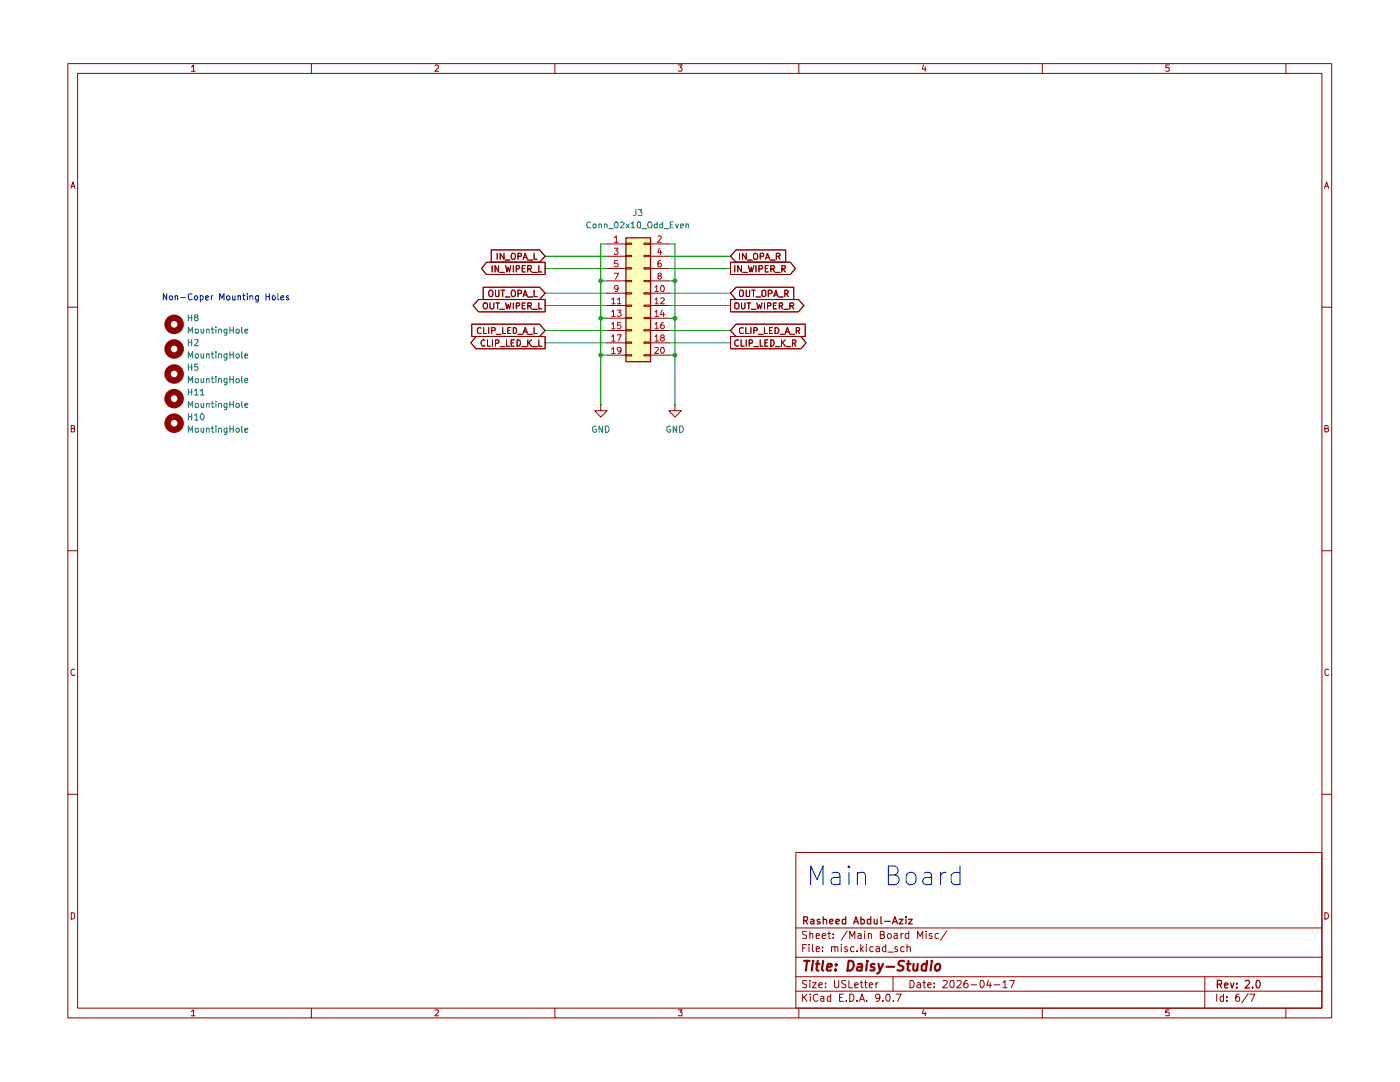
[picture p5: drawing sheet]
<svg xmlns="http://www.w3.org/2000/svg" width="279mm" height="216mm" viewBox="0 0 279 216" stroke-linecap="round" stroke-linejoin="round" font-family="sans-serif">
<g fill="none" stroke="#910000" stroke-width=".2">
<path d="M13.5 12.7h252.3v190.4h-252.3zM15.5 14.6h248.3v186.6h-248.3zM38.2 13.4l.4-.4v1.2M38.2 14.2h.7M62.1 12.7v1.9M86.8 13.1l.5-.1 .2 .2v.3l-.7 .7h.7M110.7 12.7v1.9M135.4 13h.7l-.4 .5h.4v.2v.4h-.7M159.4 12.7v1.9M184.3 13l-.2 .8h.7M184.7 13.4v.8M208 12.7v1.9"/>
<path d="M233.3 13h-.6v.5h.6v.6h-.6M256.6 12.7v1.9M14.1 37.6l.5-1.3 .4 1.3M14.2 37.2h.6M264.3 37.6l.4-1.3 .5 1.3M264.5 37.2h.6M13.5 61.3h2M263.8 61.3h2M14.2 85.5l.6-.1v-.4l-.6-.1v1.3h.5l.2-.2v-.4l-.3-.1M264.4 85.5l.6-.1v-.4l-.6-.1v1.3h.5l.3-.4-.4-.3M13.5 109.9h2M263.8 109.9h2"/>
<path d="M14.9 133.6l-.2-.1a.64 .64 0 0 0-.6 .7 .64 .64 0 0 0 .6 .6l.2-.2M265.2 133.6l-.4-.1-.4 .4v.5l.2 .3 .3 .1 .3-.2M13.5 158.5h2M263.8 158.5h2M158.8 170.1h105v31.1h-105zM14.2 182.1a.52 .52 0 0 1 .7 .4v.5a.52 .52 0 0 1-.7 .4zM158.8 197.8h105M158.8 194.9h105M158.8 191h105M158.8 185.2h105M160.2 198.4v1.4M160.2 189.1h.5"/>
<path d="M160.4 199l.6 .8M160.9 195.7h-.7v.5l.7 .3v.5h-.7M160.9 188.5h-.7v1.4M160.9 185.8l-.7 .1v.4l.7 .4v.5h-.7M161 198.4l-.8 .8M161.5 188.5h.1M161.5 188.9v1M161.6 195.7h.1M161.6 186.4l.2-.1h.3l.1 1M161.6 185.8v1.5M161.6 196.1v1M161.7 198.4v.1"/>
<path d="M161.7 198.8v1M162.1 196.1h.8l-.8 1h.8M162.1 188.5v1.2l.3 .2M162.9 189.4l.7-.2-.1-.2h-.6v.8h.6M162.9 186.8l.7-.2-.1-.3h-.6v.9h.6M163.2 198.5a.67 .67 0 0 0-.9 .5 .67 .67 0 0 0 .8 .7l.1-.1M163.4 196.6l.7-.2v-.2l-.4-.1-.3 .2 .1 .7h.6M163.8 198.9h.6v.9M164.1 186.8l.7-.2v-.3h-.5l-.2 .2 .1 .7h.6M164.2 189.7v.2M164.2 189v.1M164.4 199.2h-.4l-.3 .3 .3 .3 .4-.1"/>
<path d="M164.8 196.9v.2M164.8 196.2v.1M165.2 186.3h.6M165.4 185.8v1.2l.2 .3h.2M165.8 198.9l-.4-.1-.3 .3 .1 .6h.6M165.8 198.4v1.4M165.9 189.1l.1-.1a.36 .36 0 0 1 .6 .1v.8M165.9 188.9v1M166.3 187.1v.2M166.3 186.3v.2M166.5 195.7v1.1l.3 .3h.3l.3-.3v-1.1M166.6 189.1l.2-.2 .3 .1 .1 .9"/>
<path d="M167.6 199h.5M167.9 188.5h.1M167.9 188.9v1M168.3 198.4h-.7v1.4h.7M168.8 195.7h-.7a.61 .61 0 0 0 .6 .8l.1 .3-.2 .3-.6-.1M168.9 199.6v.2M169.1 189l-.4-.1-.1 .2 .1 .3 .4 .1v.3h-.5M169.1 185.8l-1.2 1.8M169.4 195.7v1.4h.8M169.6 198.4a.73 .73 0 0 1 .8 .7 .73 .73 0 0 1-.8 .7zM169.6 187.3v-1.5l.5 1.1 .5-1.1v1.5M170.4 189l-.4-.1-.2 .3v.6h.6"/>
<path d="M170.6 196.6l.7-.2-.1-.2h-.6v.8h.6M171 199.6v.2M171 189.7v.2M171.3 186.3h.5l.1 1M171.5 199.8l.5-1.4 .5 1.4M171.7 196.1h.5M171.7 199.4h.7M171.8 188.5v1.4M171.9 195.7v1.1l.3 .3M171.9 186.6l-.5 .1-.2 .2 .2 .4 .5-.1M171.9 189.3l.4 .6M172.3 188.9l-.5 .6"/>
<path d="M172.5 185.8v.1M172.5 196.1h.6M172.5 186.3v1M172.7 195.7v1.1l.2 .3h.2M172.9 188.5h.1M172.9 188.9v1M173 199.6v.2M173.3 186.4l.2-.1h.3l.1 1M173.3 186.3v1M173.5 196.6l.7-.2-.2-.3-.4 .1-.1 .6 .2 .3 .4-.1M174.2 189l-.4-.1-.2 .3v.5l.2 .2 .4-.1M174.8 189h.6l.1 .9"/>
<path d="M174.8 196.1v1M175.3 196.1l-.4 .1-.1 .2M175.5 189.2l-.7 .2v.4h.7M175.6 199l-.2 .2h-.6l-.1-.2 .1-.5h.7a1.05 1.05 0 0 1-.3 1.3h-.4M175.7 186.5l.7-.1v-.6h-.7v1.5h.6l.2-.3v-.2l-.3-.3M176.2 199.6v.2M176.8 189l-.4-.1-.3 .3v.5l.3 .2 .4-.1M176.8 188.5v1.4M177 198.5h.5a1.01 1.01 0 0 1-.2 1.3h-.1a.93 .93 0 0 1-.2-1.3zM177.2 186.3h.5l.2 .3v.4a.45 .45 0 0 1-.7 .2zM177.2 190h1.1M178.2 194.9v2.9"/>
<path d="M178.3 199.6v.2M178.5 186.3h.6v1M178.8 198.4h1l-.6 1.4M179.1 189l-.4-.1-.1 .2 .1 .3 .4 .1v.3h-.5M179.1 186.6l-.5 .1-.2 .2 .2 .4 .5-.1M179.8 186.3v1M180.3 186.3h-.4l-.1 .3M180.4 189l-.4-.1-.3 .3 .1 .6h.6M181 189.1l.1-.1a.36 .36 0 0 1 .6 .1v.8M181 188.5v1.4M181.4 186.3h-.5l-.2 .1v.7l.2 .2 .5-.1M181.4 185.8v1.5"/>
<path d="M181.6 195.7h.6a.81 .81 0 0 1 .3 .9 .81 .81 0 0 1-.9 .5zM183 196.2h.6l.1 .9M183.1 187.3v-1.5l.5 1.1 .5-1.1v1.5M183.7 196.4l-.5 .1-.2 .3 .2 .3 .5-.1M184.1 196.1h.6M184.4 195.7v1.1l.2 .3h.1M184.8 185.8v.1M184.8 186.3v1M185.2 196.6l.6-.2-.1-.3-.5 .1v.6l.1 .3 .5-.1M186 186.3a.35 .35 0 0 0-.4 0 .35 .35 0 0 0-.2 .3l.6 .3v.3h-.6M186.4 196.9v.2M186.4 196.2v.1"/>
<path d="M187.3 186.3h-.4l-.3 .3v.4l.3 .3 .4-.1M188.2 195.7h.7l.2 .3-1 1.1h1M189 185.8l-1.3 1.8M189.7 195.7h.5a1.1 1.1 0 0 1-.1 1.4 .87 .87 0 0 1-.4-1.4zM191 195.7h.7l.2 .3-1 1.1h1M193 195.7h-.4a.99 .99 0 0 0 0 1.4h.4l.2-.3v-.4l-.2-.2h-.4l-.2 .2M193.8 196.5h1.1M195.7 195.7a.73 .73 0 0 1 .8 .6 .73 .73 0 0 1-.6 .8l-.2-.2-.1-.4zM197.3 195.6l-.4 1h1M197.6 196.1v1M198.4 196.5h1.2M200.1 196h.2l.3-.3v1.4"/>
<path d="M200.1 197.1h.9M201.5 195.7h.9l-.6 1.4M240.5 194.9v6.3M242.8 198.4v1.4M244.2 198.9l-.4-.1-.3 .3 .1 .6h.6M244.2 198.4v1.4M244.9 199.6v.2M244.9 198.9v.1M247.3 198.4l-.5 .1-.2 .2v.9l.3 .2 .5-.2-.1-.6-.4-.1-.3 .1v.2M249.1 198.3l-1.3 1.8M249.4 198.4h1l-.6 1.4M264.4 182.1a.65 .65 0 0 1 .8 .6 .65 .65 0 0 1-.8 .7z"/>
<path d="M38.2 201.8l.4-.3v1.2M38.2 202.7h.7M62.1 201.2v1.9M86.8 201.6l.7-.1v.2v.3l-.7 .7h.7M110.7 201.2v1.9M135.4 201.5h.7l-.4 .4 .4 .1v.2v.5l-.7-.1M159.4 201.2v1.9M184.3 201.4l-.2 .9h.7M184.7 201.9v.8M208 201.2v1.9M233.3 201.5h-.6v.6l.1-.2 .5 .2v.6l-.6-.1M256.6 201.2v1.9"/>
</g>
<g fill="none" stroke="#910000" stroke-width=".25">
<path d="M160.4 183.7l.7-.1 .1-.5-.3-.2h-.5v1.5M160.7 183.7l.5 .7M161.8 183.5l.5-.1 .1 .2v.8M162.4 183.8l-.6 .2 .1 .4 .5-.1M163.6 183.5h-.5v.4h.5l.1 .3-.3 .2-.3-.1M164.3 183.5l.4-.1 .3 .2v.8M164.3 182.9v1.5M165.6 183.9l.6-.1-.1-.4-.5 .2v.6l.2 .2 .4-.1M166.8 183.9l.7-.1-.2-.4h-.3l-.2 .2v.6l.2 .2 .4-.1M168.8 183.5h-.7v.8h.7M168.8 182.9v1.5M170.4 184.4l.4-1.5 .5 1.5"/>
<path d="M170.5 183.9h.7M171.8 183.5l.5-.1 .2 .3-.1 .6h-.6M171.8 182.9v1.5M173.8 183.5h-.7v.8h.7M173.8 182.9v1.5M174.5 183.4v.8l.1 .2 .4-.1M175 183.4v1M175.8 182.9v1.4l.2 .1M176.6 183.9h1.1M178.1 184.4l.5-1.5 .5 1.5M178.3 183.9h.6M179.4 183.4h.8l-.8 1h.8"/>
<path d="M180.8 182.9v.2M180.8 183.4v1M181.3 183.4h.8l-.8 1h.8M242.9 196.4h.8l.1-.6-.3-.2h-.6v1.5M243.4 196.4l.4 .7M244.4 196.6l.7-.1-.2-.4-.4 .1-.1 .7 .2 .2h.4M245.6 196.1l.3 1 .3-1M246.8 197v.1M246.8 196.2v.2M248.5 195.8l.6-.2 .3 .4-.9 1.1h.9M250 197v.1M250.7 195.8l.3-.2a.82 .82 0 0 1 .5 .8 .82 .82 0 0 1-.5 .7l-.3-.1v-.4z"/>
</g>
<g fill="none" stroke="#910000" stroke-width=".42">
<path d="M160.5 191.7h1.1M161.1 191.7l-.3 2M162.2 192.3l-.2 1.4M162.3 191.7v.2M162.9 192.3h.6M163.2 191.7l-.3 1.6 .1 .3 .4 .1M164.3 191.7l-.3 1.6 .3 .4M165.1 193l.9-.2v-.4l-.6-.1a1.25 1.25 0 0 0-.3 1.3h.7M166.7 193.4v.3M166.9 192.4l.1 .2h-.3l.2-.2-.1 .3M169.4 191.7l.7 .1a1.13 1.13 0 0 1 .2 1.3 1.13 1.13 0 0 1-1.2 .6zM171.2 192.4h.8l.1 .3-.2 1"/>
<path d="M172 192.8l-.7 .1-.3 .4 .2 .4 .7-.1M173 192.3l-.2 1.4M173.1 191.7v.2M174.5 192.4l-.4-.1-.3 .4 .1 .2 .6 .2v.5h-.8M175.3 192.3l.3 1.4M176.2 192.3l-.8 1.8-.4 .2M176.9 192.9h1.5M180.5 191.8a.8 .8 0 0 0-1.2 .4 .95 .95 0 0 0 .8 .6l.1 .1a.49 .49 0 0 1-.3 .8l-.8-.1M181 192.3h.7M181.3 191.7l-.2 1.6 .1 .3 .4 .1M182.3 192.3v1.3a.52 .52 0 0 0 .8-.2M183.2 192.3l-.2 1.4"/>
<path d="M185 192.4l-.6-.1-.5 .4 .1 .9h.8M185 191.7l-.2 2M185.9 192.3l-.2 1.4M186 191.7v.2M186.9 192.4l.4-.1 .4 .4-.3 .9h-.7a.88 .88 0 0 1 .2-1.2z"/>
</g>
<path d="M124.9 47.4h4.9v24.7h-4.9z" fill="#ffffbc"/>
<g fill="none" stroke="#910000" stroke-width="1.3">
<circle cx="34.8" cy="64.7" r="1.31"/>
<circle cx="34.8" cy="79.5" r="1.31"/>
<circle cx="34.8" cy="74.6" r="1.31"/>
<circle cx="34.8" cy="69.6" r="1.31"/>
<circle cx="34.8" cy="84.5" r="1.31"/>
</g>
<g fill="none" stroke="#910000" stroke-width=".2">
<path d="M95.5 59.8h13.3v2.4h-13.3l-1.1-1.2zM96.4 57.3h11.3l1.1 1.2-1.1 1.3h-11.3zM97.1 52.3h11.7v2.5h-11.7l-1-1.2zM97.6 58.1l.3-.2 .3 .1a.77 .77 0 0 1-.2 1.2l-.3-.1a.92 .92 0 0 1-.1-1zM98 49.9h9.7l1.1 1.2-1.1 1.2h-9.7zM98.2 53v1.3M98.9 57.9v1l.2 .3 .5-.1v-1.2M99.2 50.5v1.2M99.5 53v1.3l-.7-1.3v1.3M99.7 54.4h1M100 57.9h.8M100.3 57.9v1.3"/>
<path d="M100.6 50.5v1.2l-.8-1.2v1.2M100.8 51.9h1M100.8 59.3h1M100.9 53l.3 1.3 .2-1 .3 1 .2-1.3M102.3 50.5a.46 .46 0 0 1 .6 .5l-.2 .7h-.5a.86 .86 0 0 1 .1-1.2zM102.3 57.9a.46 .46 0 0 1 .6 .4v.5a.46 .46 0 0 1-.6 .4 .86 .86 0 0 1 0-1.3zM102.4 53v1.3M103 53.7h.5l.2-.3-.1-.3-.6-.1v1.3M103.4 51.1h.6l.1-.5-.7-.1v1.2M103.4 58.6l.7-.1v-.4l-.3-.2h-.4v1.3M104.2 53.6h.4M104.4 51.7l.4-1.2 .4 1.2"/>
<path d="M104.4 59.2l.4-1.3 .4 1.3M104.6 51.4h.6M104.6 58.8h.6M104.8 53h-.6v1.3h.6M105.3 53.7h.5l.3-.3-.1-.3-.7-.1v1.3M105.3 51.9h1M105.3 59.3h1M105.7 53.7l.4 .6M106.3 54.4h1M106.6 50.5v1.2h.6M106.6 57.9v1.3h.6M107.5 53v1.3h.6"/>
<path d="M121.2 53.6h3.7M121.2 48.7h3.7M121.2 51.1h3.7M121.2 56h3.7M121.2 58.5h3.7M124.9 48.5h1.2v.3h-1.2zM124.9 51h1.2v.2h-1.2zM124.9 53.4h1.2v.3h-1.2zM124.9 56h1.2v.2h-1.2zM124.9 58.4h1.2v.3h-1.2zM128.5 48.5h1.3v.3h-1.3zM128.5 51h1.3v.2h-1.3z"/>
<path d="M128.5 53.4h1.3v.3h-1.3zM128.5 56h1.3v.2h-1.3zM128.5 58.4h1.3v.3h-1.3zM129.8 53.6h3.7M129.8 48.7h3.7M129.8 51.1h3.7M129.8 56h3.7M129.8 58.5h3.7M145.8 52.3h11.9l1 1.3-1 1.2h-11.9zM145.8 59.8h13.5l1.1 1.2-1.1 1.2h-13.5zM146.6 53v1.3M146.9 57.3h11.5v2.5h-11.5l-1.1-1.3z"/>
<path d="M146.9 49.9h9.9v2.4h-9.9l-1.1-1.2zM147.6 58.1l.2-.2 .5 .2v.9l-.2 .2-.5-.2zM147.6 50.5v1.2M148 53v1.3l-.8-1.3v1.3M148.2 54.4h1M148.9 57.9v1.2l.2 .1h.2l.3-.3v-1M148.9 50.5v1.2l-.7-1.2v1.2M149.2 51.9h.9M149.3 53l.4 1.3 .2-1 .2 1 .3-1.3M150 57.9h.7M150.4 57.9v1.3M150.5 50.6h.5a.87 .87 0 0 1 0 1.1h-.5a.87 .87 0 0 1 0-1.1z"/>
<path d="M150.9 59.3h.9M150.9 53v1.3M151.5 53.7h.5l.2-.3-.1-.3-.6-.1v1.3M151.7 51.1h.6l.1-.5-.7-.1v1.2M152.1 58.1l.2-.2 .5 .2v.9l-.2 .2-.5-.2zM152.7 53.6h.5M152.8 51.7l.4-1.2 .4 1.2M152.9 51.4h.6M153.3 53h-.6v1.3h.6M153.3 58.6l.7-.1 .1-.3-.3-.3h-.5v1.3M153.8 51.9h.9M153.8 53.7h.5l.3-.3-.1-.3-.7-.1v1.3"/>
<path d="M154.2 53.7l.4 .6M154.4 59.2l.5-1.3 .4 1.3M154.5 58.8h.6M154.8 54.4h.9M154.9 51.1h.6l.2-.1-.1-.4-.7-.1v1.2M155.3 51.1l.4 .6M155.4 59.3h.9M156 53.7l.6-.1 .1-.5-.7-.1v1.3M156.3 53.7l.4 .6M156.6 58.6l.6-.1v-.5l-.6-.1v1.3M156.9 58.6l.4 .6M94.1 64.7h13.6l1.1 1.3-1.1 1.1h-13.6z"/>
<path d="M95 67.1h13.8v2.5h-13.8l-1-1.2zM96 65.4h-.2a.67 .67 0 0 0-.6 .5 .67 .67 0 0 0 .3 .6h.5M96.5 65.4v1.1h.6M96.8 67.9l-.3-.1a.6 .6 0 0 0-.5 .7 .6 .6 0 0 0 .7 .5l.1-.1M97.3 67.8v1.3h.6M97.5 65.4v1.1M97.8 60.4v1l.2 .2h.3l.2-.2v-1M98.1 66h.6l.1-.6h-.7v1.1M98.3 67.8v1.3M98.9 68.5l.6-.1 .1-.5-.7-.1v1.3M99 60.4h.6M99.1 66.7h.9"/>
<path d="M99.3 60.4v1.2M99.7 61.7h1M99.8 69.2h1M100.3 65.4v1.1h.6M100.9 60.4l.3 1.2 .2-.8 .3 .8 .2-1.2M101.1 67.8v1.3h.6M101.3 66h.4M101.9 65.4h-.6v1.1h.6M102 68.4h.4M102.4 65.4a.66 .66 0 0 1 .7 .4 .66 .66 0 0 1-.2 .7h-.5zM102.4 60.4v1.2M102.6 67.8h-.6v1.3h.6"/>
<path d="M103 61h.6l.1-.4-.2-.2h-.5v1.2M103.2 67.8a.64 .64 0 0 1 .7 .6 .64 .64 0 0 1-.7 .7zM103.4 66.7h.9M104.1 69.2h1M104.2 61h.4M104.4 66.5l.4-1.1 .4 1.1M104.6 66.2h.6M104.8 60.4h-.6v1.2h.6M105.3 61h.7l.1-.4-.2-.2h-.6v1.2M105.3 67.8v1.3M105.3 66.7h1M105.5 68.3l.6 .8"/>
<path d="M105.7 61l.4 .6M106.1 67.8l-.8 .7M106.3 61.7h1M106.3 69.2h1M106.6 65.4v1.1h.6M107.5 60.4v1.2h.6M107.5 67.8v1.3h.6M121.2 61h3.7M121.2 68.4h3.7M121.2 66h3.7M121.2 63.5h3.7M121.2 70.9h3.7"/>
<path d="M124.9 60.9h1.2v.2h-1.2zM124.9 63.3h1.2v.3h-1.2zM124.9 65.8h1.2v.2h-1.2zM124.9 68.2h1.2v.3h-1.2zM124.9 70.8h1.2v.2h-1.2zM128.5 60.9h1.3v.2h-1.3zM128.5 63.3h1.3v.3h-1.3zM128.5 65.8h1.3v.2h-1.3zM128.5 68.2h1.3v.3h-1.3zM128.5 70.8h1.3v.2h-1.3zM129.8 61h3.7M129.8 68.4h3.7"/>
<path d="M129.8 66h3.7M129.8 63.5h3.7M129.8 70.9h3.7M145.8 67.1h14l1.1 1.3-1.1 1.2h-14zM146.6 60.6l.2-.2h.4a.74 .74 0 0 1 .2 1.1l-.3 .1-.5-.1zM146.9 64.7h13.8v2.4h-13.8l-1.1-1.1zM147.4 67.9l-.3-.1-.5 .3v.6l.5 .4 .3-.2M147.9 67.8v1.3h.6M148 60.4l.1 1.1a.36 .36 0 0 0 .6-.1v-1M148.3 65.4h-.3l-.4 .2v.7l.2 .2h.5M148.8 65.4v1.1h.6M148.9 67.8v1.3"/>
<path d="M149.1 60.4h.7M149.4 60.4v1.2M149.5 68.5l.6-.1v-.5l-.6-.1v1.3M149.9 65.4v1.1M149.9 61.7h1M150.4 66h.6v-.6h-.6v1.1M150.4 69.2h1M151 60.4l.3 1.2 .3-.8 .2 .8 .3-1.2M151.4 66.7h.9M151.7 67.8v1.3h.5M152.6 65.4v1.1h.6M152.6 60.4v1.2"/>
<path d="M152.7 68.4h.4M153.2 61h.6v-.5l-.6-.1v1.2M153.2 67.8h-.5v1.3h.5M153.6 66h.4M153.8 67.8a.64 .64 0 0 1 .7 .6 .64 .64 0 0 1-.7 .7zM154.2 65.4h-.6v1.1h.6M154.3 61h.5M154.7 65.4a.66 .66 0 0 1 .7 .4 .66 .66 0 0 1-.2 .7h-.5zM154.8 69.2h.9M154.9 60.4h-.6v1.2h.6M155.5 61h.6v-.6h-.6v1.2M155.7 66.7h.9"/>
<path d="M155.8 61l.4 .6M156 67.8v1.3M156.1 68.3l.6 .8M156.5 61.7h.9M156.7 66.5l.4-1.1 .5 1.1M156.7 67.8l-.7 .7M156.8 66.2h.6M156.9 69.2h.9M157.6 61h.7l.1-.4-.2-.2h-.6v1.2M157.6 66.7h1M158 61l.4 .6M158.2 68.5l.5-.1 .1-.5-.6-.1v1.3"/>
<path d="M158.4 68.5l.4 .6M158.9 66h.6v-.6h-.6v1.1M159.2 66l.4 .5M119.9 80.8v1.2h1.3l-1.3 1.2-1.2-1.2h1.2M119.9 80.8h.1M134.7 80.8v1.2h1.3l-1.3 1.2-1.2-1.2h1.2M134.7 80.8h.1"/>
<circle cx="96.9" cy="61" r=".57"/>
</g>
<path d="M124.9 47.5h4.9v24.7h-4.9z" fill="none" stroke="#910000" stroke-width=".25"/>
<g fill="none" stroke="#ba0000" stroke-width=".2">
<path d="M122.1 59.8l.3-.4v1.2M122.6 47.4h.2l.2-.3v1.2M122.6 49.5h.8l-.5 .5 .4 .1 .1 .4-.3 .3h-.3l-.2-.2M122.6 54.5h.8l-.6 1.2M122.6 48.3h.8M123.2 59.8l.4-.4v1.2M123.3 52h-.6l-.1 .6a.45 .45 0 0 1 .6 0 .45 .45 0 0 1 .1 .6h-.7M123.4 57.5l-.3 .2h-.3l-.2-.2 .1-.4 .5-.1 .2 .2-.2 .9-.4 .1M130.7 57.3l.4-.3v1.2M130.7 59.8l.4-.4v1.2M130.7 58.2h.7M131.3 47.2l.4-.1 .3 .3-.8 .9h.8"/>
<path d="M131.5 55l-.2-.1 .1-.4h.4l.2 .2-.3 .3-.4 .1v.5l.2 .1h.2l.3-.2-.1-.4-.2-.1M131.6 49.5l-.3 .9h.8M131.8 52l-.3 .1-.2 .2v.9a.42 .42 0 0 0 .6-.1 .42 .42 0 0 0 0-.5l-.4-.1-.2 .2M131.8 59.5l.5-.1 .3 .3-.8 .9h.8M131.8 50v.8M132.1 57l.3 .1a.94 .94 0 0 1 0 1.1h-.3a.78 .78 0 0 1 0-1.2zM122.1 62.2l.3-.3v1.3M122.1 64.7l.3-.4v1.3M122.1 67.2l.3-.4v1.3M122.1 69.7l.3-.4v1.2M122.1 60.6h.7M122.1 63.2h.7"/>
<path d="M122.1 65.6h.7M122.1 68.1h.7M122.1 70.5h.7M123.2 61.9h.7l-.4 .5 .4 .2v.3l-.2 .3h-.3l-.2-.2M123.2 66.8h.7l-.5 1.3M123.2 60.6h.7M123.9 64.3h-.6l-.1 .6h.6l.1 .5-.2 .2-.5-.2M123.9 69.8l-.2 .3h-.3l-.2-.3v-.3l.2-.2h.4a.94 .94 0 0 1 0 1.1l-.4 .1M130.7 62.2l.4-.3v1.3M130.7 64.7l.4-.4v1.3M130.7 67.2l.4-.4v1.3M130.7 69.4l.6-.1 .1 .4-.8 .8h.8"/>
<path d="M130.7 60.6h.7M130.7 63.2h.7M130.7 65.6h.7M130.7 68.1h.7M131.9 69.5l.2-.2 .3 .1a.66 .66 0 0 1-.2 1.1l-.1-.1a.67 .67 0 0 1-.2-.9zM132.1 67.4l-.3-.3 .3-.3h.2l.3 .3-.8 .5 .1 .4 .2 .1h.2l.3-.3v-.2l-.3-.2M132.2 61.8l-.4 .9h.9M132.4 64.3l-.3 .1-.2 .3-.1 .7 .3 .2h.2l.3-.2-.2-.5h-.4l-.2 .2M132.4 62.3v.9"/>
</g>
<g fill="none" stroke="#090" stroke-width=".2">
<path d="M108.8 51.1h12.4M108.8 53.6h12.4M108.8 58.5h12.4M119.9 56h1.3M121.2 48.7h-1.3v32.1M133.5 48.7h1.2v32.1M133.5 51.1h12.3M133.5 56h1.2M133.5 53.6h12.3M133.5 58.5h12.3M108.8 61h12.4M108.8 66h12.4"/>
<path d="M108.8 68.4h12.4M119.9 63.5h1.3M119.9 70.9h1.3M133.5 63.5h1.2M133.5 61h12.3M133.5 66h12.3M133.5 68.4h12.3M133.5 70.9h1.2"/>
</g>
<g fill="none" stroke="#000bc9" stroke-width=".2">
<path d="M33.3 58.6v1.3l-.7-1.3v1.3M33.9 59.1l.3-.1 .3 .3v.3l-.3 .3-.4-.3zM35 59.1h.5v.8M35 59v.9M36.1 59.3h.9M38.4 58.7h-.6l-.2 .2 .1 .8 .3 .2 .4-.2M38.9 59.1l.3-.1 .3 .3v.3l-.3 .3-.4-.3zM40 59.1a.36 .36 0 0 1 .6 .2l-.1 .5h-.5M40 59v1.3M41.1 59.4l.6-.1-.1-.2h-.5v.7h.5M42.2 59v.9M42.5 59l-.3 .3"/>
<path d="M43.9 59.9v-1.3l.4 .9 .4-.9v1.3M45.3 59.1l.3-.1 .3 .3v.3l-.3 .3-.3-.1-.1-.2zM46.4 59v.7l.2 .2 .3-.2M46.9 59v.9M47.5 59.1h.5v.8M47.5 59v.9M48.4 59h.5M48.6 58.6v1.1l.3 .2M49.4 58.6v.1M49.4 59v.9M49.9 59.1l.4-.1 .2 .2v.7M49.9 59v.9"/>
<path d="M51.6 59v1l-.3 .3-.2-.1M51.6 59.1l-.4-.1-.2 .3 .1 .5h.5M53.1 58.6v1.3M53.1 59.2h.7M53.8 58.6v1.3M54.4 59.1h.5v.7l-.4 .1-.1-.2zM55.5 58.6v1.1l.2 .2M56 59.4l.6-.1v-.2l-.4-.1-.2 .2v.5l.2 .2 .4-.1M57.6 59.1l-.3-.1-.2 .3 .6 .4-.2 .2-.4-.1M161.8 176.5v-3.7l1.3 2.7 1.2-2.7v3.7M166 174.2l.4-.1h.6l.5 .1 .1 .4v1.9M167.6 174.9l-.3 .2h-.9a.76 .76 0 0 0-.6 .7 .76 .76 0 0 0 .6 .7h.9l.3-.1"/>
<path d="M169.4 172.8l-.2 .2 .2 .1 .2-.1-.2-.2v.3M169.4 174.1v2.4M171.1 174.4a.97 .97 0 0 1 1.6 .2v1.9M171.1 174.1v2.4M177.3 174.6h1.3a.91 .91 0 0 0 .7-.9 .91 .91 0 0 0-.7-.9h-1.3v3.7h1.4l.4-.1a1.04 1.04 0 0 0 0-1.7l-.5-.1M181 174.4a1.04 1.04 0 0 1 1.8 .3v1.1a1.03 1.03 0 0 1-1 .7 1.03 1.03 0 0 1-1-.7v-1.1zM184.4 174.2l.3-.1h.7l.4 .1 .1 .4v1.9M185.9 174.9l-.3 .2h-.9l-.3 .2-.3 .4v.3l.6 .5h.9l.3-.1M187.7 174.1v2.4M188.8 174.1a.93 .93 0 0 0-1.1 .6M191.6 174.2l-.3-.1h-.8l-.3 .1-.4 .5v1.1l.4 .6 .3 .1h.8l.3-.1M191.6 172.8v3.7"/>
</g>
<g fill="#090">
<circle cx="119.9" cy="63.5" r=".47"/>
<circle cx="119.9" cy="56" r=".47"/>
<circle cx="134.7" cy="70.9" r=".47"/>
<circle cx="119.9" cy="70.9" r=".47"/>
<circle cx="134.7" cy="63.5" r=".47"/>
<circle cx="134.7" cy="56" r=".47"/>
</g>
<g fill="none" stroke="#006665" stroke-width=".2">
<path d="M117.9 44.4a.61 .61 0 0 0-.8 .3 .61 .61 0 0 0 .2 .8l.6-.1M118.4 44.8h.6l-.1 .7-.5-.1zM119.5 44.8l.5-.1 .1 .8M119.5 44.7v.8M120.6 44.8l.5-.1 .1 .8M120.6 44.7v.8M121.5 45.6h.9M122.8 44.4l.2-.1a.84 .84 0 0 1 .2 1.2h-.4a.78 .78 0 0 1 0-1.1zM123.8 44.4l.5-.1 .2 .2-.7 1h.7M125 44.7l.6 .8M125.6 44.7l-.6 .8M126 44.6l.3-.3v1.2"/>
<path d="M126 45.5h.7M126.9 41.8v.9l-.2 .3h-.3M127.3 44.4l.3-.1 .2 .2v.8l-.1 .2-.4-.1zM127.3 41.8h.8l-.3 .4 .3 .2v.5h-.8M128.1 45.6h.9M129.5 44.3a.46 .46 0 0 1 .6 .4l-.1 .8h-.5a.86 .86 0 0 1 0-1.2zM131.1 44.3v1.2h-.4l-.1-.2v-.5l.5-.1M132.2 44.3v1.2h-.4l-.1-.2v-.5l.5-.1M132.6 45.6h.9M133.8 44.9h.4M134.4 44.3h-.6v1.2h.6M134.8 44.7l.3 .8 .3-.8"/>
<path d="M135.8 45.1l.6-.1-.1-.3h-.4l-.1 .2 .1 .6h.4M136.9 44.8l.5-.1v.8M136.9 44.7v.8M37.6 71.5v-1.3l.4 .9 .4-.9v1.3M37.6 66.5v-1.2l.4 .8 .4-.8v1.2M37.6 76.4v-1.3l.4 .9 .4-.9v1.3M37.6 62.8v1.2M37.6 67.7v1.3M37.6 72.6v1.3M37.6 77.6v1.2M37.6 78.2h.7M37.6 68.3h.7"/>
<path d="M37.6 63.4h.7M37.6 73.2h.7M38.3 62.8v1.2M38.3 67.7v1.3M38.3 72.6v1.3M38.3 77.6v1.2M38.9 78l.3-.4v1.2M38.9 67.8l.4-.1 .2 .4-.7 .9h.7M38.9 78.8h.6M39 70.7l.4-.1 .2 .3v.3l-.2 .3-.4-.1-.1-.2zM39 65.7h.5l.1 .2v.4l-.1 .2h-.5zM39 75.6l.4-.1 .2 .3-.1 .5h-.5z"/>
<path d="M39 63.3l-.1-.4 .5-.1 .1 .3-.2 .2-.4 .1v.6l.6-.1v-.3l-.2-.3M39.5 72.6h-.6v.6h.6v.5l-.2 .2-.4-.2M40 78l.4-.4v1.2M40 78.8h.7M40.1 70.6v.7l.2 .2 .3-.2M40.1 65.7l.1 .8 .4-.1M40.1 75.5v.7l.2 .2 .3-.1M40.6 65.7v.8M40.6 70.6v.9M40.6 75.5v.9M41.2 70.7h.5v.8M41.2 65.8l.5-.1v.8"/>
<path d="M41.2 75.7l.2-.2 .3 .1v.8M41.2 65.7v.8M41.2 70.6v.9M41.2 75.5v.9M42.2 70.6h.5M42.2 65.7h.5M42.2 75.5h.5M42.3 70.2v1.1l.4 .2M42.3 65.3v1l.1 .2h.3M42.3 75.1v1.1l.4 .2M43.1 70.2v.2M43.1 65.3v.1"/>
<path d="M43.1 75.1v.2M43.1 65.7v.8M43.1 70.6v.9M43.1 75.5v.9M43.6 70.7l.4-.1 .2 .2v.7M43.6 65.8l.5-.1 .1 .8M43.6 75.7l.3-.2 .3 .2v.7M43.6 65.7v.8M43.6 70.6v.9M43.6 75.5v.9M45.3 70.6v1l-.3 .3-.2-.1M45.3 70.7l-.3-.1-.3 .3 .1 .5h.5"/>
<path d="M45.3 66.5h-.5v-.8h.5l-.1 1.2h-.4M45.3 75.5v1l-.3 .3-.2-.1M45.3 75.6l-.3-.1-.3 .3 .1 .5h.5M45.9 65.3v1.2M45.9 70.2v1.3M45.9 75.1v1.3M45.9 70.8h.7M45.9 65.9h.7M45.9 75.7h.7M46.6 65.3v1.2M46.6 70.2v1.3M46.6 75.1v1.3"/>
<path d="M47.1 65.9l.1-.2h.5v.8h-.5l-.1-.2zM47.1 75.8l.2-.3 .4 .1v.7h-.5zM47.2 70.7h.5v.7l-.4 .1-.2-.3zM48.3 70.2v1.1l.1 .2M48.3 65.3v1l.1 .2M48.3 75.1v1.1l.1 .2M48.8 71l.6-.1v-.2l-.4-.1-.2 .2v.5l.2 .2 .4-.1M48.8 66.1l.6-.1v-.3h-.5l-.1 .2 .1 .6h.5M48.8 75.9h.6v-.3l-.4-.1-.2 .2v.5l.2 .2 .4-.1M37.6 81.3v-1.2l.4 .8 .4-.8v1.2M37.6 86.3v-1.3l.4 .9 .4-.9v1.3M37.6 82.5v1.3"/>
<path d="M37.6 83.1h.7M38.3 82.5v1.3M38.9 82.9l.3-.4v1.3M38.9 83.8h.6M39 80.5h.5l.1 .2v.4l-.1 .2h-.5zM39 85.5l.4-.1 .2 .3v.3l-.2 .3-.4-.1-.1-.2zM40.1 80.5l.1 .8 .4-.1M40.1 85.4v.7l.2 .2 .3-.2M40.1 82.6l.2-.1a.68 .68 0 0 1 .4 .7 .68 .68 0 0 1-.4 .6 .81 .81 0 0 1-.2-1.2zM40.6 80.5v.8M40.6 85.4v.9M41.2 80.6l.5-.1v.8"/>
<path d="M41.2 85.5h.5v.8M41.2 80.5v.8M41.2 85.4v.9M42.2 80.5h.5M42.2 85.4h.5M42.3 80.1v1l.1 .2h.3M42.3 85v1.1l.4 .2M43.1 80.1v.1M43.1 85v.1M43.1 80.5v.8M43.1 85.4v.9M43.6 80.6l.5-.1 .1 .8"/>
<path d="M43.6 85.5l.4-.1 .2 .2v.7M43.6 80.5v.8M43.6 85.4v.9M45.3 81.3h-.5v-.8h.5l-.1 1.2h-.4M45.3 85.4v1l-.3 .3-.2-.1M45.3 85.5l-.3-.1-.3 .3 .1 .5h.5M45.9 80.1v1.2M45.9 85v1.3M45.9 80.7h.7M45.9 85.6h.7M46.6 80.1v1.2M46.6 85v1.3"/>
<path d="M47.1 80.7l.1-.2h.5v.8h-.5l-.1-.2zM47.2 85.5h.5v.7l-.4 .1-.2-.3zM48.3 80.1v1l.1 .2M48.3 85v1.1l.1 .2M48.8 80.9l.6-.1v-.3h-.5l-.1 .2 .1 .6h.5M48.8 85.8l.6-.1v-.2l-.4-.1-.2 .2v.5l.2 .2 .4-.1M119 85.1l-.3-.1-.3 .2v.9l.3 .2 .3-.1v-.5h-.2M120.2 85v1.3l-.7-1.3v1.3M120.8 85a.65 .65 0 0 1 .8 .6 .65 .65 0 0 1-.8 .7zM133.8 85.1l-.3-.1-.3 .2v.9l.3 .2 .3-.1 .1-.5h-.3M135 85v1.3l-.6-1.3v1.3M135.6 85a.65 .65 0 0 1 .8 .6 .65 .65 0 0 1-.8 .7z"/>
</g>
</svg>
